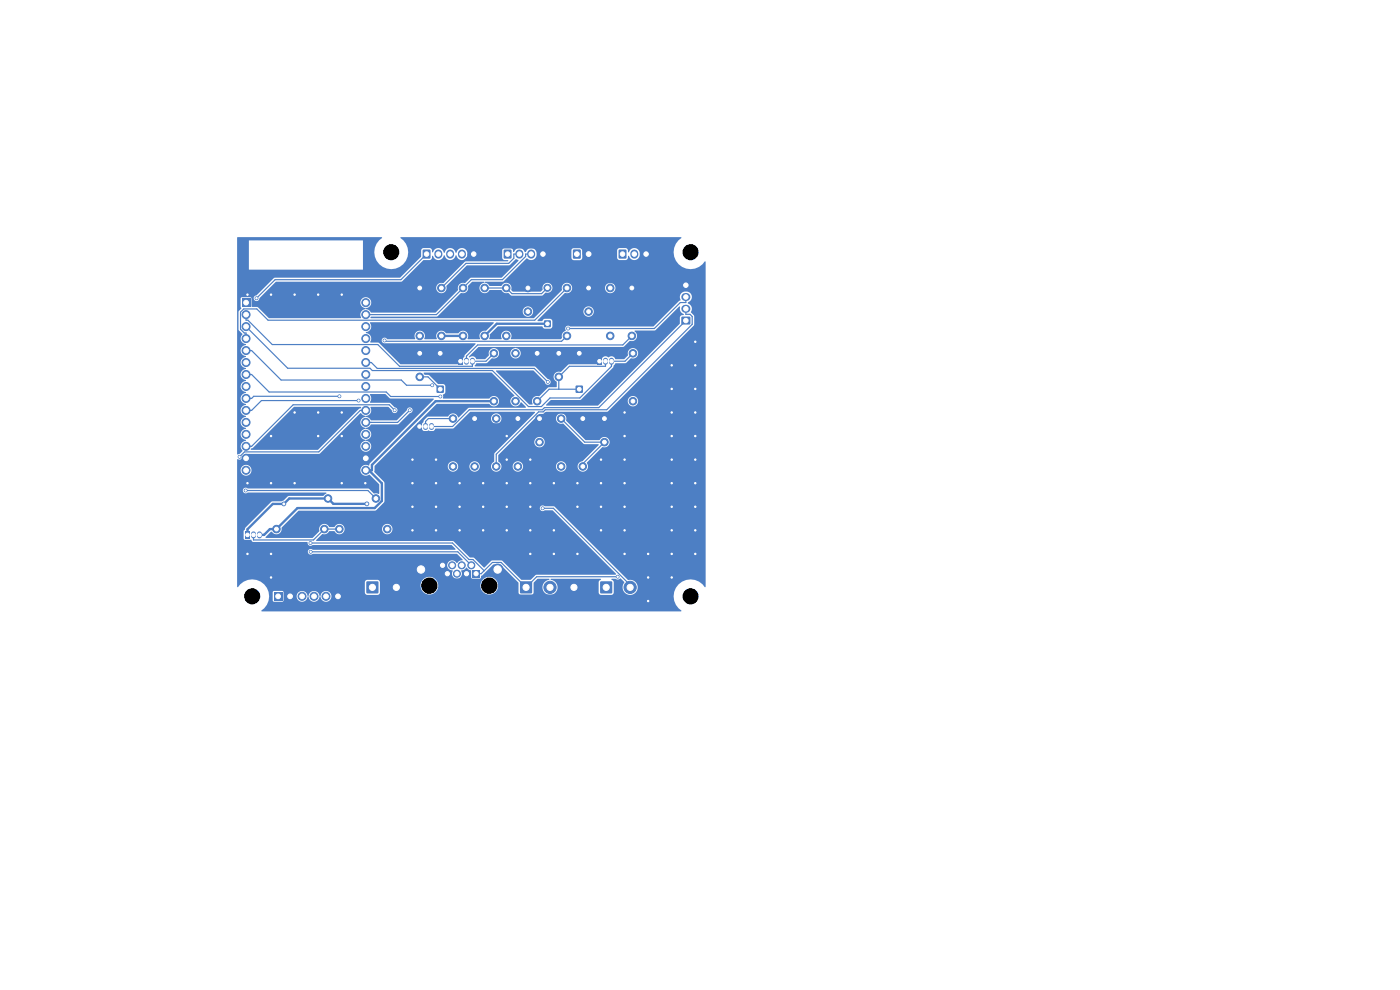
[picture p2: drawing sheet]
<svg xmlns="http://www.w3.org/2000/svg" width="297mm" height="210mm" viewBox="0 0 297 210" stroke-linecap="round" stroke-linejoin="round" font-family="sans-serif">
<g fill="#4d7fc4" stroke="#4d7fc4" stroke-width=".21">
<circle cx="114.5" cy="93.8" r=".8"/>
<circle cx="114.5" cy="88.8" r=".8"/>
<circle cx="102.8" cy="71.3" r=".8"/>
<circle cx="102.8" cy="61.1" r=".8"/>
</g>
<path d="M121.6 53h1.6v1.8h-1.6z" fill="#4d7fc4"/>
<path d="M124.9 53.7v.3" fill="none" stroke="#4d7fc4" stroke-width="1.7"/>
<g fill="#4d7fc4" stroke="#4d7fc4" stroke-width=".21">
<circle cx="109.4" cy="85.1" r=".8"/>
<circle cx="109.4" cy="74.9" r=".8"/>
</g>
<path d="M92.7 81.8h1.4v1.5h-1.4z" fill="#4d7fc4"/>
<g fill="#4d7fc4" stroke="#4d7fc4" stroke-width=".21">
<circle cx="93.4" cy="74.9" r=".8"/>
<circle cx="89" cy="79.9" r=".8"/>
<circle cx="89" cy="74.9" r=".8"/>
<circle cx="104.8" cy="85.1" r=".8"/>
<circle cx="104.8" cy="74.9" r=".8"/>
</g>
<path d="M88.5 89.7h1v1.5h-1z" fill="#4d7fc4"/>
<path d="M90.3 90.3v.4M91.5 90.3v.4" fill="none" stroke="#4d7fc4" stroke-width="1.1"/>
<path d="M127.4 123.4h2.4v2.4h-2.4z" fill="#4d7fc4"/>
<g fill="#4d7fc4" stroke="#4d7fc4" stroke-width=".21">
<circle cx="133.7" cy="124.6" r="1.3"/>
<circle cx="129.5" cy="71.3" r=".8"/>
<circle cx="129.5" cy="61.1" r=".8"/>
<circle cx="109.9" cy="99" r=".8"/>
<circle cx="109.9" cy="88.8" r=".8"/>
<circle cx="98.2" cy="71.3" r=".8"/>
<circle cx="98.2" cy="61.1" r=".8"/>
<circle cx="93.6" cy="71.3" r=".8"/>
<circle cx="93.6" cy="61.1" r=".8"/>
<circle cx="124.9" cy="66.1" r=".8"/>
<circle cx="124.9" cy="61.1" r=".8"/>
<circle cx="107.4" cy="71.3" r=".8"/>
<circle cx="107.4" cy="61.1" r=".8"/>
<circle cx="112" cy="66.1" r=".8"/>
<circle cx="112" cy="61.1" r=".8"/>
<circle cx="58.6" cy="112.2" r=".8"/>
<circle cx="68.8" cy="112.2" r=".8"/>
</g>
<path d="M110.4 123.4h2.4v2.4h-2.4z" fill="#4d7fc4"/>
<g fill="#4d7fc4" stroke="#4d7fc4" stroke-width=".21">
<circle cx="116.7" cy="124.6" r="1.3"/>
<circle cx="121.8" cy="124.6" r="1.3"/>
</g>
<path d="M77.8 123.4h2.4v2.4h-2.4z" fill="#4d7fc4"/>
<g fill="#4d7fc4" stroke="#4d7fc4" stroke-width=".21">
<circle cx="84.1" cy="124.6" r="1.3"/>
<circle cx="72" cy="112.2" r=".8"/>
<circle cx="82.2" cy="112.2" r=".8"/>
<circle cx="114" cy="85.1" r=".8"/>
<circle cx="114" cy="74.9" r=".8"/>
</g>
<path d="M52 112.7h1v1.5h-1z" fill="#4d7fc4"/>
<path d="M53.8 113.2v.5M55 113.2v.5" fill="none" stroke="#4d7fc4" stroke-width="1.1"/>
<g fill="#4d7fc4" stroke="#4d7fc4" stroke-width=".21">
<circle cx="119" cy="99" r=".8"/>
<circle cx="119" cy="88.8" r=".8"/>
<circle cx="134" cy="71.3" r=".8"/>
<circle cx="134" cy="61.1" r=".8"/>
</g>
<path d="M144.6 67.2h1.8v1.6h-1.8z" fill="#4d7fc4"/>
<path d="M145.4 65.5h.2M145.4 63h.2M145.4 60.5h.2" fill="none" stroke="#4d7fc4" stroke-width="1.7"/>
<path d="M106.9 53h1.6v1.8h-1.6z" fill="#4d7fc4"/>
<path d="M110.2 53.8v.2M112.7 53.8v.2M115.2 53.8v.2" fill="none" stroke="#4d7fc4" stroke-width="1.7"/>
<g fill="#4d7fc4" stroke="#4d7fc4" stroke-width=".21">
<circle cx="128.2" cy="93.8" r=".8"/>
<circle cx="128.2" cy="88.8" r=".8"/>
<circle cx="69.6" cy="105.7" r=".8"/>
<circle cx="79.7" cy="105.7" r=".8"/>
<circle cx="120.3" cy="71.3" r=".8"/>
<circle cx="120.3" cy="61.1" r=".8"/>
<circle cx="118.5" cy="79.9" r=".8"/>
<circle cx="118.5" cy="74.9" r=".8"/>
<circle cx="89" cy="71.3" r=".8"/>
<circle cx="89" cy="61.1" r=".8"/>
</g>
<path d="M131.3 53h1.5v1.8h-1.5z" fill="#4d7fc4"/>
<path d="M134.6 53.8v.2M137.1 53.8v.2" fill="none" stroke="#4d7fc4" stroke-width="1.7"/>
<path d="M126.7 75.9h1v1.5h-1z" fill="#4d7fc4"/>
<path d="M128.5 76.4v.5M129.7 76.4v.5" fill="none" stroke="#4d7fc4" stroke-width="1.1"/>
<g fill="#4d7fc4" stroke="#4d7fc4" stroke-width=".21">
<circle cx="100.7" cy="99" r=".8"/>
<circle cx="100.7" cy="88.8" r=".8"/>
<circle cx="134.3" cy="85.1" r=".8"/>
<circle cx="134.3" cy="74.9" r=".8"/>
</g>
<path d="M97.2 75.9h1v1.5h-1z" fill="#4d7fc4"/>
<path d="M99 76.4v.5M100.2 76.4v.5" fill="none" stroke="#4d7fc4" stroke-width="1.1"/>
<path d="M100.2 121h1.5v1.5h-1.5z" fill="#4d7fc4"/>
<g fill="#4d7fc4" stroke="#4d7fc4" stroke-width=".21">
<circle cx="100" cy="119.9" r=".75"/>
<circle cx="99" cy="121.7" r=".75"/>
<circle cx="98" cy="119.9" r=".75"/>
<circle cx="96.9" cy="121.7" r=".75"/>
<circle cx="95.9" cy="119.9" r=".75"/>
<circle cx="94.9" cy="121.7" r=".75"/>
<circle cx="93.9" cy="119.9" r=".75"/>
<circle cx="105.6" cy="120.8" r="1.15"/>
<circle cx="89.3" cy="120.8" r="1.15"/>
</g>
<path d="M89.7 53h1.6v1.8h-1.6z" fill="#4d7fc4"/>
<path d="M93 53.8v.2M95.5 53.8v.2M98 53.8v.2M100.5 53.8v.2" fill="none" stroke="#4d7fc4" stroke-width="1.7"/>
<path d="M51.3 63.4h1.7v1.7h-1.7z" fill="#4d7fc4"/>
<g fill="#4d7fc4" stroke="#4d7fc4" stroke-width=".21">
<circle cx="52.2" cy="66.7" r=".85"/>
<circle cx="52.2" cy="69.3" r=".85"/>
<circle cx="52.2" cy="71.8" r=".85"/>
<circle cx="52.2" cy="74.4" r=".85"/>
<circle cx="52.2" cy="76.9" r=".85"/>
<circle cx="52.2" cy="79.4" r=".85"/>
<circle cx="52.2" cy="82" r=".85"/>
<circle cx="52.2" cy="84.5" r=".85"/>
<circle cx="52.2" cy="87.1" r=".85"/>
<circle cx="52.2" cy="89.6" r=".85"/>
<circle cx="52.2" cy="92.1" r=".85"/>
<circle cx="52.2" cy="94.7" r=".85"/>
<circle cx="52.2" cy="97.2" r=".85"/>
<circle cx="52.2" cy="99.8" r=".85"/>
<circle cx="77.6" cy="64.2" r=".85"/>
<circle cx="77.6" cy="66.7" r=".85"/>
<circle cx="77.6" cy="69.3" r=".85"/>
<circle cx="77.6" cy="71.8" r=".85"/>
<circle cx="77.6" cy="74.4" r=".85"/>
<circle cx="77.6" cy="76.9" r=".85"/>
<circle cx="77.6" cy="79.4" r=".85"/>
<circle cx="77.6" cy="82" r=".85"/>
<circle cx="77.6" cy="84.5" r=".85"/>
<circle cx="77.6" cy="87.1" r=".85"/>
<circle cx="77.6" cy="89.6" r=".85"/>
<circle cx="77.6" cy="92.1" r=".85"/>
<circle cx="77.6" cy="94.7" r=".85"/>
<circle cx="77.6" cy="97.2" r=".85"/>
<circle cx="77.6" cy="99.8" r=".85"/>
</g>
<path d="M115.5 68h1.3v1.4h-1.3z" fill="#4d7fc4"/>
<g fill="#4d7fc4" stroke="#4d7fc4" stroke-width=".21">
<circle cx="116.1" cy="61.1" r=".75"/>
<circle cx="123.6" cy="99" r=".8"/>
<circle cx="123.6" cy="88.8" r=".8"/>
<circle cx="96.1" cy="99" r=".8"/>
<circle cx="96.1" cy="88.8" r=".8"/>
</g>
<path d="M122.2 81.8h1.4v1.5h-1.4z" fill="#4d7fc4"/>
<g fill="#4d7fc4" stroke="#4d7fc4" stroke-width=".21">
<circle cx="122.9" cy="74.9" r=".8"/>
<circle cx="105.3" cy="99" r=".8"/>
<circle cx="105.3" cy="88.8" r=".8"/>
</g>
<path d="M58.1 125.7h1.7v1.7h-1.7z" fill="#4d7fc4"/>
<g fill="#4d7fc4" stroke="#4d7fc4" stroke-width=".21">
<circle cx="61.5" cy="126.5" r=".85"/>
<circle cx="64.1" cy="126.5" r=".85"/>
<circle cx="66.6" cy="126.5" r=".85"/>
<circle cx="69.2" cy="126.5" r=".85"/>
<circle cx="71.7" cy="126.5" r=".85"/>
<circle cx="91.7" cy="81.7" r=".3"/>
<circle cx="142.5" cy="87.5" r=".3"/>
<circle cx="122.5" cy="117.5" r=".3"/>
<circle cx="87.5" cy="107.5" r=".3"/>
<circle cx="112.5" cy="102.5" r=".3"/>
<circle cx="127.5" cy="97.5" r=".3"/>
<circle cx="72.5" cy="102.5" r=".3"/>
<circle cx="132.5" cy="97.5" r=".3"/>
<circle cx="142.5" cy="107.5" r=".3"/>
<circle cx="122.5" cy="102.5" r=".3"/>
<circle cx="147.5" cy="77.5" r=".3"/>
<circle cx="77.5" cy="102.5" r=".3"/>
<circle cx="147.5" cy="72.5" r=".3"/>
<circle cx="112.5" cy="107.5" r=".3"/>
<circle cx="147.5" cy="117.5" r=".3"/>
<circle cx="132.5" cy="117.5" r=".3"/>
<circle cx="97.5" cy="102.5" r=".3"/>
<circle cx="132.5" cy="107.5" r=".3"/>
<circle cx="137.5" cy="117.5" r=".3"/>
<circle cx="142.5" cy="122.5" r=".3"/>
<circle cx="102.5" cy="112.5" r=".3"/>
<circle cx="52.5" cy="102.5" r=".3"/>
<circle cx="127.5" cy="102.5" r=".3"/>
<circle cx="107.5" cy="112.5" r=".3"/>
<circle cx="147.5" cy="97.5" r=".3"/>
<circle cx="107.5" cy="102.5" r=".3"/>
<circle cx="107.5" cy="92.5" r=".3"/>
<circle cx="67.5" cy="92.5" r=".3"/>
<circle cx="132.5" cy="92.5" r=".3"/>
<circle cx="62.5" cy="102.5" r=".3"/>
<circle cx="52.5" cy="62.5" r=".3"/>
<circle cx="87.5" cy="102.5" r=".3"/>
<circle cx="147.5" cy="107.5" r=".3"/>
<circle cx="142.5" cy="117.5" r=".3"/>
<circle cx="92.5" cy="107.5" r=".3"/>
<circle cx="127.5" cy="112.5" r=".3"/>
<circle cx="142.5" cy="102.5" r=".3"/>
<circle cx="142.5" cy="92.5" r=".3"/>
<circle cx="142.5" cy="82.5" r=".3"/>
<circle cx="72.5" cy="62.5" r=".3"/>
<circle cx="87.5" cy="97.5" r=".3"/>
<circle cx="147.5" cy="102.5" r=".3"/>
<circle cx="87.5" cy="112.5" r=".3"/>
<circle cx="132.5" cy="102.5" r=".3"/>
<circle cx="137.5" cy="127.5" r=".3"/>
<circle cx="57.5" cy="117.5" r=".3"/>
<circle cx="132.5" cy="87.5" r=".3"/>
<circle cx="122.5" cy="107.5" r=".3"/>
<circle cx="147.5" cy="112.5" r=".3"/>
<circle cx="57.5" cy="92.5" r=".3"/>
<circle cx="137.5" cy="122.5" r=".3"/>
<circle cx="62.5" cy="87.5" r=".3"/>
<circle cx="72.5" cy="92.5" r=".3"/>
<circle cx="117.5" cy="112.5" r=".3"/>
<circle cx="147.5" cy="82.5" r=".3"/>
<circle cx="107.5" cy="107.5" r=".3"/>
<circle cx="102.5" cy="107.5" r=".3"/>
<circle cx="112.5" cy="97.5" r=".3"/>
<circle cx="142.5" cy="97.5" r=".3"/>
<circle cx="92.5" cy="97.5" r=".3"/>
<circle cx="97.5" cy="112.5" r=".3"/>
<circle cx="57.5" cy="122.5" r=".3"/>
<circle cx="142.5" cy="112.5" r=".3"/>
<circle cx="142.5" cy="77.5" r=".3"/>
<circle cx="117.5" cy="102.5" r=".3"/>
<circle cx="147.5" cy="87.5" r=".3"/>
<circle cx="57.5" cy="102.5" r=".3"/>
<circle cx="107.5" cy="97.5" r=".3"/>
<circle cx="72.5" cy="87.5" r=".3"/>
<circle cx="57.5" cy="62.5" r=".3"/>
<circle cx="117.5" cy="117.5" r=".3"/>
<circle cx="92.5" cy="102.5" r=".3"/>
<circle cx="102.5" cy="102.5" r=".3"/>
<circle cx="127.5" cy="107.5" r=".3"/>
<circle cx="52.5" cy="117.5" r=".3"/>
<circle cx="147.5" cy="92.5" r=".3"/>
<circle cx="67.5" cy="62.5" r=".3"/>
<circle cx="132.5" cy="112.5" r=".3"/>
<circle cx="112.5" cy="112.5" r=".3"/>
<circle cx="62.5" cy="62.5" r=".3"/>
<circle cx="97.5" cy="107.5" r=".3"/>
<circle cx="92.5" cy="112.5" r=".3"/>
<circle cx="67.5" cy="87.5" r=".3"/>
<circle cx="112.5" cy="117.5" r=".3"/>
<circle cx="86.9" cy="87" r=".3"/>
<circle cx="115.1" cy="107.8" r=".3"/>
<circle cx="60.2" cy="106.9" r=".4"/>
<circle cx="77.8" cy="106.9" r=".4"/>
<circle cx="65.9" cy="115.2" r=".3"/>
<circle cx="131" cy="122.3" r=".3"/>
<circle cx="65.9" cy="117.1" r=".3"/>
<circle cx="120.5" cy="69.7" r=".3"/>
<circle cx="116.2" cy="81" r=".3"/>
<circle cx="52.1" cy="104.1" r=".3"/>
<circle cx="81.6" cy="72.2" r=".3"/>
<circle cx="83.7" cy="87" r=".3"/>
<circle cx="54.4" cy="63.3" r=".3"/>
<circle cx="72" cy="84.1" r=".3"/>
<circle cx="76.1" cy="85" r=".3"/>
<circle cx="93.4" cy="84.1" r=".3"/>
<circle cx="50.8" cy="96.9" r=".3"/>
</g>
<g fill="none" stroke="#4d7fc4" stroke-width=".25">
<path d="M90.5 53.9l-5.4 5.4h-26.7l-4 4M110.2 53.9h-1.2v.9l-1.1 1.1h-9l-5.3 5.2M112.7 53.9h-1.2v.5l-4.9 4.9h-6.6l-7.4 7.4h-15M115.2 53.9h1.2l1.3-1.4h5.5l.5 .5v.9h1.2M115.8 53.9l-1.3-1.3h-11.5l-1.3 1.3h-2.4v.5l-5.4 5.4h-3.5l-1.4 1.3M52.2 74.4h1.2l6.2 6.2h25.5l1.1 1.1h5.5M52.2 66.7v1.2h.4l5.2 5.2h22.4l4.6 4.6h15.4v-1.1h2.9l1.7-1.7M52.2 69.3l8.8 8.8h17.5l.5 .5h25.5l7.6 7.6h2.8l1.8-1.8h6.3l6.7-6.7v-1.1h2.9l1.7-1.7M52.2 79.4h1.2l3.7 3.8h24.8l1 .9h10.5M77.6 76.9h1.2l1.2 1.3h33.3l2.9 2.8M89 74.9h6.2l1.6 1.7h.9M89 79.9h1.8l2.6 2.7"/>
<path d="M114 74.9h8.9l1.7 1.7h2.6M116.1 61.1l-1.2 1.2h-6.3l-1.2-1.2h-4.6M120.3 61.1l-6.9 6.8h-56.5l-2.4-2.4h-2.8l-.7 .7v3.6l.8 .8h.4v1.2M120.3 71.3l-1.2 1.1h-37.4l-.1-.2M128.5 76.6v1.1h-7.7l-2.3 2.2v2.7M134 71.3l-1.9 1.9h-30.8l-2.3 2.3v1.1M145.5 60.5h-10.9l-.6 .6-1.1-1.1h-6.9l-1.1 1.1M145.5 68l-18.5 18.5h-11.5l-.5 .4h-15.4l-3.6 3.6h-4.5M145.5 65.5v1.2h.9l.4 .4v1.7l-18.1 18.1h-13l-.5 .5h-.9l-9 9v2.6M145.5 63v1.2h-1.2l-5.5 5.5h-18.3M52.2 97.2h25.4M72 84.1h-18.2l-.4 .4h-1.2"/>
<path d="M76.1 85h-20.6l-2.1 2.1h-1.2M77.6 87.1h-1.2l-8.8 8.8h-15.7l-1.1 1M83.7 87l-1.1-1.1h-20.4l-8.8 8.8h-1.2M86.9 87l-2.5 2.6h-6.8M96.1 88.8h-5.2l-.6 .6v1.1M100.7 89.9l-1.6 1.7h-10.1v-1.1M100.7 88.8v1.1M109.9 88.8l-1.2 1.1h-8M114.5 88.8l1.2-1.2h6.7l1.2 1.2h4.6M119 88.8l5 5h4.2l-4.6 4.6v.6M122.9 82.6h-6.4l-2.5 2.5M52.1 104.1h26l1.6 1.6"/>
<path d="M65.9 115.2h30.1l3.5 3.5h.8l2.4 2.4M65.9 117.1h31.2l2.9 2.8M72 112.2h-3.2l-2.3 2.3h-12.7v-1M93.9 119.9l-.9 .9h-5.1l-5.7 5.7h-10.5l-1.2-1.2h-7.7l-1.3 1.2M115.1 107.8h2.3l16.3 16.3v.5M94.9 121.7l1.2 1.2h2.5l.4-.4M99 122.5l3.9 3.9h1.8l1.3-1.2M99 121.7v.8M101 121.7h1.1l2.4-2.4h1.8l5.3 5.3 2.3-2.3h17.1M105.6 120.8l.4 .4v4M121.8 124.6l-1.7 1.6h-13l-1.1-1"/>
</g>
<path d="M93.6 71.3h4.6M116.1 68.7h-10.7l-2.6 2.6M78.3 99.8l2.7 2.7v3.8l-1.5 1.5h-16.4l-4.5 4.4h-1.3l-1.3 1.3h-1M104.8 85.1h-12.4l-13.5 13.5v1.2h-1.3M77.8 106.9h-7.1l-1.1-1.2h-8.2l-1.2 1.2h-2.3l-5.4 5.4v1.2" fill="none" stroke="#4d7fc4" stroke-width=".5"/>
<g fill="#4d7fc4">
<path d="M50.3 50.4l30.6-.1 .2 .1a3.6 3.6 0 0 0-.8 5.5 3.6 3.6 0 0 0 5.5-.1 3.6 3.6 0 0 0-.9-5.4h59.7a3.7 3.7 0 0 0-.7 5.6 3.7 3.7 0 0 0 5.7-.6v69.2a3.7 3.7 0 0 0-5.6-.7 3.7 3.7 0 0 0 .6 5.7h-89.2a3.9 3.9 0 0 0 1.6-4h.8l.1 1.8 .2 .2h1.9l.2-1.2h2.7a1.19 1.19 0 0 0 1.2 1.3 1.19 1.19 0 0 0 1.2-1.2h.1a1.21 1.21 0 0 0 1.3 1.2 1.21 1.21 0 0 0 1.2-1.2h.1a1.16 1.16 0 0 0 1.6 1.1 1.16 1.16 0 0 0 .3-1.9 1.16 1.16 0 0 0-1.9 .5l-.1 .3a1.24 1.24 0 0 0-1.3-1.1 1.24 1.24 0 0 0-1.2 1.1h-.1a1.17 1.17 0 0 0-1.2-1.1 1.17 1.17 0 0 0-1.2 1h-2.7l-.1-.8-.2-.2-1.8-.1-.3 .3h-.8a3.4 3.4 0 0 0-1.5-2.1h21.9v2.3l.5 .4h2.2l.3-.2 .2-.3v-1.6h8.6v.3a1.88 1.88 0 0 0 2 1.7 1.88 1.88 0 0 0 1.8-2h8.9v.3a1.88 1.88 0 0 0 2.9 1.4 1.88 1.88 0 0 0 0-3.2 1.88 1.88 0 0 0-2.9 1.5h-8.9l-.1-.2a1.88 1.88 0 0 0-1.9-1.5 1.88 1.88 0 0 0-1.8 1.7h-8.6l-.1-.8-.4-.3h-2.3l-.4 .5h-21.9l-.2-.1a3.8 3.8 0 0 0-4.9 1.2l-.1-24.9h.7v.2a1.15 1.15 0 0 0 1.8 .8 1.15 1.15 0 0 0 0-1.9 1.15 1.15 0 0 0-1.8 .9h-.7l.1-2.3a.69 .69 0 0 0 1.1-.5l.6-.6h15.7l8.6-8.6 1.2 .5v.2a1.21 1.21 0 0 0-1.1 1.2 1.21 1.21 0 0 0 1.1 1.2v.2a1.21 1.21 0 0 0-1.1 1.2 1.21 1.21 0 0 0 1.1 1.2v.1a1.16 1.16 0 0 0-1 1.8 1.16 1.16 0 0 0 2-.1 1.16 1.16 0 0 0-1-1.7v-.1a1.24 1.24 0 0 0 1.2-1.3 1.24 1.24 0 0 0-1.2-1.2l.7-.4 .5-.5h5.7l2.4-2.4a.62 .62 0 0 0 .6-.6 .62 .62 0 0 0-.6-.6 .62 .62 0 0 0-.6 .7l-2.2 2.1h-5.3l-.6-.6-.6-.2v-.2a1.27 1.27 0 0 0 1-1.9h3.7l.8 .7a.62 .62 0 0 0 .6 .6 .62 .62 0 0 0 .6-.6 .62 .62 0 0 0-.6-.6l-1.1-1h-4l-.1-.1a1.42 1.42 0 0 0 0-1.7h3.2l1.1 .9h9.1l.1 .2-13.5 13.6-.2 .4a1.3 1.3 0 0 0-1.9 1 1.25 1.25 0 0 0 2 1l2.1 2.1-.1 2-1.1-.1-1.2-1.1h-25.5a.62 .62 0 0 0-.9 0 .62 .62 0 0 0 0 .9 .62 .62 0 0 0 .9 0h16.6v.2l-.6 .5h-7.3l-1.5 1.1-2.1 .1-5.6 5.5-.4 .7v1.8l.2 .1h1.3l.5 .5h11.6a.64 .64 0 0 0 .3 .7 .64 .64 0 0 0 .7-.1h29.5l.8 .9-.1 .1h-30.1a.62 .62 0 0 0-.9 0 .62 .62 0 0 0 0 .9 .62 .62 0 0 0 .9 0h30.5l1.2 1.2-.1 .2a1.31 1.31 0 0 0-1.1 .5 1.09 1.09 0 0 0-1.9 0 1.09 1.09 0 0 0 1 1.6 1.09 1.09 0 0 0 1 1.8 1.09 1.09 0 0 0 .8-1.8l.6-.1 .6-.5 .9 .7v1.4l.2 .2h1.7l.2-.2 .1-.3 2.5-2.4h1.6l3.8 3.8v2.2l.5 .4h2.2l.3-.2 .2-.3v-2.1l.9-.8h2.3l.1 .2a1.61 1.61 0 0 0-1.3 2.4 1.61 1.61 0 0 0 2.8 .1 1.61 1.61 0 0 0-1.2-2.5l.1-.2h10.5l.1 .2-.3 .2-.2 .3 .1 2.4 .4 .3h2.2l.3-.2 .2-.3v-2.3l-.5-.6h.9a.74 .74 0 0 0 1-.1l.8 .8a1.63 1.63 0 0 0 .7 2.6 1.63 1.63 0 0 0 2.2-1.5 1.63 1.63 0 0 0-2.1-1.6l-15.5-15.5-2.2-.1a.62 .62 0 0 0-.8 0 .62 .62 0 0 0 0 .9 .62 .62 0 0 0 .9-.1l1.7 .1 13.4 13.4v.2h-16.9l-1.2 1.1h-1.9l-4.2-4.1h-2.2l-1.6 1.5-2.1-2-1-.2-3.6-3.4-28.9-.1v-.1l1.4-1.3a1.26 1.26 0 0 0 1.4-.6h1.1a1.11 1.11 0 0 0 1.3 .6 1.11 1.11 0 0 0 .8-1.2h8v.2a1.1 1.1 0 0 0 1.6 .9 1.1 1.1 0 0 0 0-1.9 1.1 1.1 0 0 0-1.6 .8h-8v-.1a1.16 1.16 0 0 0-1.1-.9 1.16 1.16 0 0 0-1.1 .7h-1.1a1.15 1.15 0 0 0-1.5-.6 1.15 1.15 0 0 0-.6 1.5l-1.4 1.4h-9.9v-.2l1-1.1a.48 .48 0 0 1 .7 .4 1.15 1.15 0 0 0 1.2-.1 1.15 1.15 0 0 0 .5-1.2l3.6-3.6h16.2l.2-.1 1.7-1.7 .1-4.1-2.2-2.3 .1-1.2h15.5a1.1 1.1 0 0 0 1.1 1.2 1.1 1.1 0 0 0 1.1-1.2h2.4v.1a1.1 1.1 0 0 0 1.7 .9 1.1 1.1 0 0 0 0-1.9 1.1 1.1 0 0 0-1.7 .9h-2.4v-.2a1.1 1.1 0 0 0-1.2-.8 1.1 1.1 0 0 0-1 1h-15.5l13.2-13.2h11.1a1.11 1.11 0 0 0 1.7 .2 1.11 1.11 0 0 0-.1-1.7 1.11 1.11 0 0 0-1.6 .4l-9.8-.1v-.8l.5-.5-.1-1.5-.3-.2-1.2-.1-1.8-1.8-1-.1-.2-.4 14.3-.1 4.9 5a1.15 1.15 0 0 0-.5 1.9 1.15 1.15 0 0 0 1.9-.6l1 1v.2h-12l-2.3 2.1a1.19 1.19 0 0 0-1-.9 1.19 1.19 0 0 0-1.2 .7h-4.3l-.8 .7-.4 .8-.1 .9a.98 .98 0 0 0 1.6 .5 .93 .93 0 0 0 1.4-.4h3.8l2.2-2.2h5.8v.2a1.1 1.1 0 0 0 1.7 .8 1.1 1.1 0 0 0 0-1.8 1.1 1.1 0 0 0-1.7 .8h-5.8l1.4-1.4h13.6l.1 .2-8.6 8.6-.1 1.8a1.12 1.12 0 0 0-.2 1.9 1.12 1.12 0 0 0 1.8-.9h2.4v.1a1.1 1.1 0 0 0 1.2 1.1 1.1 1.1 0 0 0 1-1.2h6.9v.1a1.1 1.1 0 0 0 1.7 .9 1.1 1.1 0 0 0 0-1.9 1.1 1.1 0 0 0-1.7 .9h-6.9l-.1-.2a1.1 1.1 0 0 0-1.1-.8 1.1 1.1 0 0 0-1 1h-2.4l-.2-.5-.5-.5v-1.4l2.8-2.8h4.9v.2a1.1 1.1 0 0 0 1.6 .8 1.1 1.1 0 0 0 0-1.8 1.1 1.1 0 0 0-1.6 .8h-4.9l5-5h4.4v.2a1.19 1.19 0 0 0 1.6 1l4.3 4.2 3.2 .2-3.5 3.6a1.11 1.11 0 0 0-.9 1.4 1.11 1.11 0 0 0 1.6 .6 1.11 1.11 0 0 0 .3-1.7l3.3-3.4a1.12 1.12 0 0 0 1.4-.6 1.12 1.12 0 0 0-.6-1.5 1.12 1.12 0 0 0-1.5 .7l-2.9-.1-4.1-4a1.14 1.14 0 0 0-.7-1.6 1.14 1.14 0 0 0-1.5 1h-4.4l.9-.9h1l.5-.5h12.9l2.4-2.3h2v.2a1.1 1.1 0 0 0 1.7 .8 1.1 1.1 0 0 0 0-1.8 1.1 1.1 0 0 0-1.7 .8h-2l16-15.9 .1-2-.7-.8a1.38 1.38 0 0 0-.7-2 1.65 1.65 0 0 0 .8-1.6l-.2-.4-.4-.4a1.23 1.23 0 0 0-1.5 .2 1.23 1.23 0 0 0-.2 1.5l-5.8 5.7h-17.6a.67 .67 0 0 0-.9 0 .67 .67 0 0 0-.1 .9 1.24 1.24 0 0 0-.8 1.5l-.3 .3-10.5-.1a1.14 1.14 0 0 0-1-1.7 1.14 1.14 0 0 0-1 1.7h-2.6l.1-1 1.7-1.7h9.4l.5 .5h1.3l.4-.5v-1.2l-.3-.3-1.4-.1-.5 .5h-1l2-2.1h7.8v.2a1.1 1.1 0 0 0 1.6 .8 1.1 1.1 0 0 0 0-1.8 1.1 1.1 0 0 0-1.6 .8h-7.8l3.9-3.9a1.1 1.1 0 0 0 1.5-1.1h7v.2a1.1 1.1 0 0 0 1.6 .8 1.1 1.1 0 0 0 0-1.8 1.1 1.1 0 0 0-1.6 .8h-7l-.1-.2a1.14 1.14 0 0 0-1.4-.7 1.14 1.14 0 0 0-.7 1.5l-6 5.9h-34.5l-.1-.1 .2-.2h13.8l1.3-1.2h17a1.1 1.1 0 0 0 1.5 1.1 1.1 1.1 0 0 0 .3-1.8 1.1 1.1 0 0 0-1.8 .5v.2h-17l3.9-3.9a1.18 1.18 0 0 0 1.2-.3 1.18 1.18 0 0 0 .3-1.2l.9-.8h2.5l.1 .2a1.14 1.14 0 0 0-.9 1.8 1.14 1.14 0 0 0 2-.3h2.4l.2 .2a1.28 1.28 0 0 0 1.4 .5l.6 .5h6.5l.7-.6a1.07 1.07 0 0 0 1.4-.6 1.07 1.07 0 0 0-.6-1.4 1.07 1.07 0 0 0-1.4 .6v.7l-.4 .5h-5.9l-.4-.4a1.15 1.15 0 0 0-.6-1.4 1.15 1.15 0 0 0-1.5 .6h-2.4l-1.1-.9 4-.1 5-4.9a1.21 1.21 0 0 0 1.2 .3 1.21 1.21 0 0 0 .8-1l-.2-1h7.6v1.6l.2 .3 .3 .2h1.3l.5-.4v-1.7h7.4v1.6l.2 .3 .3 .2h1.3a.76 .76 0 0 0 .6-.9h.1a1.17 1.17 0 0 0 1.2 .9 1.17 1.17 0 0 0 1.1-1.1v-.6a1.2 1.2 0 0 0-1.2-.9 1.2 1.2 0 0 0-1.1 .9h-.2a.66 .66 0 0 0-.5-.9h-1.4l-.4 .5h-7.4l-.1-.3-.4-.2h-1.4l-.4 .5h-7.6a1.26 1.26 0 0 0-2.1 .4 2.06 2.06 0 0 0-1.4-.9 1.53 1.53 0 0 0-1.1 .9l-.2-.2a.58 .58 0 0 0-.5-.7h-1.3l-.5 .4 .1 1.9 .4 .3h.8l-.1 .2-9 .1-4.7 4.6a1.11 1.11 0 0 0-1.5 .9 1.11 1.11 0 0 0 1.3 1.2 1.11 1.11 0 0 0 .9-1.5l4.4-4.4h8.9l1.4-1.3 .6 .2v.1l-3.6 3.6h-6.5l-1.3 1.2a1.17 1.17 0 0 0-1.2 .2 1.17 1.17 0 0 0-.2 1.3l-4.8 4.7h-13.6l-.6-.5-.6-.2v-.2a1.17 1.17 0 0 0 1-1.8 1.17 1.17 0 0 0-2.1 0 1.17 1.17 0 0 0 1.1 1.8v.1a1.32 1.32 0 0 0-1 2h-19.5l-2.4-2.3-1.3-.2-.1-1.8h.5a.62 .62 0 0 0 .6 .7 .62 .62 0 0 0 .7-.7l3.5-3.4h26.5l4.7-4.6h1.3a.76 .76 0 0 0 .6-.9h.2a1.21 1.21 0 0 0 1.2 .9 1.21 1.21 0 0 0 1.1-1h.1a1.2 1.2 0 0 0 1.2 1 1.2 1.2 0 0 0 1.2-1h.1a1.16 1.16 0 0 0 1.2 1 1.16 1.16 0 0 0 1.1-1.1v-.6a1.19 1.19 0 0 0-1.2-.9 1.19 1.19 0 0 0-1.1 1h-.1a1.2 1.2 0 0 0-1.3-1 1.2 1.2 0 0 0-1.1 1h-.1a1.21 1.21 0 0 0-1.2-1 1.21 1.21 0 0 0-1.2 .9h-.1a.66 .66 0 0 0-.6-.9h-1.2l-.4 .2-.2 .3v1.4l-4.4 4.4h-26.7l-3.7 3.7-.4 .2-.3 .4-.7-.2h-1.8l-.2 .2-.1 1.9 .2 .3-.6 .8v3.7l.8 1a1.27 1.27 0 0 0-.3 1.3 1.27 1.27 0 0 0 1.1 .9v.1a1.21 1.21 0 0 0-1.1 1.2 1.21 1.21 0 0 0 1.1 1.2v.1a1.21 1.21 0 0 0-1.1 1.2 1.21 1.21 0 0 0 1.1 1.2v.2a1.21 1.21 0 0 0-1.1 1.2 1.21 1.21 0 0 0 1.1 1.2v.1a1.21 1.21 0 0 0-1.1 1.2 1.21 1.21 0 0 0 1.1 1.2v.1a1.21 1.21 0 0 0-1.1 1.3 1.21 1.21 0 0 0 1.1 1.2v.1a1.21 1.21 0 0 0-1.1 1.2 1.21 1.21 0 0 0 1.1 1.2v.1a1.21 1.21 0 0 0-1.1 1.2 1.21 1.21 0 0 0 1.1 1.2v.2a1.21 1.21 0 0 0-1.1 1.2 1.21 1.21 0 0 0 1.1 1.2v.1a1.24 1.24 0 0 0-1.1 .9 1.24 1.24 0 0 0 .3 1.3l-.5 .6h-.6v-39.1h26.7v-6.2h-24.2v6.2h-2.5z"/>
<path d="M53.3 95.1l.3-.1 8.8-8.7h14.1a.22 .22 0 0 1 0 .3 .22 .22 0 0 1-.2 .1l-8.9 8.7h-14.1l-.1-.1z"/>
<path d="M99.5 75.6l2.1-2h30.6l1.4-1.3a1.16 1.16 0 0 0 1.5-.6 1.16 1.16 0 0 0-.5-1.5l4.4-.1 5.1-5.1h.2a1.48 1.48 0 0 0 .8 1.7l-.1 .1a.62 .62 0 0 0-.8 .6v1.3l-17.3 17.3h-11.1l1.1-1.1 6.3-.1 6.9-6.8 .4-.9 2.3-.1 1-1a1.14 1.14 0 0 0 1.6-.9 1.14 1.14 0 0 0-1.3-1.3 1.14 1.14 0 0 0-.9 1.6l-.8 .8h-1.8a1.05 1.05 0 0 0-1.6-.4 .83 .83 0 0 0-.8-.2 .83 .83 0 0 0-.6 .7v1h-7l-1.6 1.6a1.15 1.15 0 0 0-1.5 .7 1.15 1.15 0 0 0 .6 1.4l-.1 1.1-1.7 .1-1.9 1.9a1.17 1.17 0 0 0-1.3 .3 1.17 1.17 0 0 0-.1 1.4h-.8l-7-7.1 7.9-.1 2.5 2.4a.62 .62 0 0 0 .7 .6 .62 .62 0 0 0 .5-.6 .62 .62 0 0 0-.6-.6l-2.8-2.7h-12.7l.4-.6 2.2-.1 1-1h.2a1.1 1.1 0 0 0 1.4-1.1h2.4v.1a1.1 1.1 0 0 0 1.6 .9 1.1 1.1 0 0 0 0-1.9 1.1 1.1 0 0 0-1.6 .9h-2.4l-.1-.2a1.14 1.14 0 0 0-1.4-.8 1.14 1.14 0 0 0-.7 1.5l-.8 .8h-1.8a1.05 1.05 0 0 0-1.6-.4z"/>
<path d="M78.5 68.4h26.2v.2l-1.6 1.5a1.22 1.22 0 0 0-1.2 .5 1.22 1.22 0 0 0-.1 1.3h-2.6a1.24 1.24 0 0 0-1.1-1.7l-.5 .1-.4 .4h-2.5a1.17 1.17 0 0 0-1.6-.4 1.17 1.17 0 0 0-.4 1.6h-2.6a1.24 1.24 0 0 0-1.1-1.7 1.19 1.19 0 0 0-.9 1.7l-5.9 .1a.62 .62 0 0 0-.8-.4 .62 .62 0 0 0-.4 .7 .62 .62 0 0 0 .7 .5h19.1l.1 .2-2.3 2.3-.4 .9-.1 1.1h-13.1l-4.6-4.6-1.8-.1a1.45 1.45 0 0 0-.4-1.8l-.6-.3a1.31 1.31 0 0 0 .9-2.1z"/>
</g>
<g fill="#fff" stroke="#fff" stroke-width=".21">
<circle cx="91.7" cy="81.7" r=".15"/>
<circle cx="142.5" cy="87.5" r=".15"/>
<circle cx="122.5" cy="117.5" r=".15"/>
<circle cx="87.5" cy="107.5" r=".15"/>
<circle cx="112.5" cy="102.5" r=".15"/>
<circle cx="127.5" cy="97.5" r=".15"/>
<circle cx="72.5" cy="102.5" r=".15"/>
<circle cx="132.5" cy="97.5" r=".15"/>
<circle cx="142.5" cy="107.5" r=".15"/>
<circle cx="122.5" cy="102.5" r=".15"/>
<circle cx="147.5" cy="77.5" r=".15"/>
<circle cx="77.5" cy="102.5" r=".15"/>
<circle cx="147.5" cy="72.5" r=".15"/>
<circle cx="112.5" cy="107.5" r=".15"/>
<circle cx="147.5" cy="117.5" r=".15"/>
<circle cx="132.5" cy="117.5" r=".15"/>
<circle cx="97.5" cy="102.5" r=".15"/>
<circle cx="132.5" cy="107.5" r=".15"/>
<circle cx="137.5" cy="117.5" r=".15"/>
<circle cx="142.5" cy="122.5" r=".15"/>
<circle cx="102.5" cy="112.5" r=".15"/>
<circle cx="52.5" cy="102.5" r=".15"/>
<circle cx="127.5" cy="102.5" r=".15"/>
<circle cx="107.5" cy="112.5" r=".15"/>
<circle cx="147.5" cy="97.5" r=".15"/>
<circle cx="107.5" cy="102.5" r=".15"/>
<circle cx="107.5" cy="92.5" r=".15"/>
<circle cx="67.5" cy="92.5" r=".15"/>
<circle cx="132.5" cy="92.5" r=".15"/>
<circle cx="62.5" cy="102.5" r=".15"/>
<circle cx="52.5" cy="62.5" r=".15"/>
<circle cx="87.5" cy="102.5" r=".15"/>
<circle cx="147.5" cy="107.5" r=".15"/>
<circle cx="142.5" cy="117.5" r=".15"/>
<circle cx="92.5" cy="107.5" r=".15"/>
<circle cx="127.5" cy="112.5" r=".15"/>
<circle cx="142.5" cy="102.5" r=".15"/>
<circle cx="142.5" cy="92.5" r=".15"/>
<circle cx="142.5" cy="82.5" r=".15"/>
<circle cx="72.5" cy="62.5" r=".15"/>
<circle cx="87.5" cy="97.5" r=".15"/>
<circle cx="147.5" cy="102.5" r=".15"/>
<circle cx="87.5" cy="112.5" r=".15"/>
<circle cx="132.5" cy="102.5" r=".15"/>
<circle cx="137.5" cy="127.5" r=".15"/>
<circle cx="57.5" cy="117.5" r=".15"/>
<circle cx="132.5" cy="87.5" r=".15"/>
<circle cx="122.5" cy="107.5" r=".15"/>
<circle cx="147.5" cy="112.5" r=".15"/>
<circle cx="57.5" cy="92.5" r=".15"/>
<circle cx="137.5" cy="122.5" r=".15"/>
<circle cx="62.5" cy="87.5" r=".15"/>
<circle cx="72.5" cy="92.5" r=".15"/>
<circle cx="117.5" cy="112.5" r=".15"/>
<circle cx="147.5" cy="82.5" r=".15"/>
<circle cx="107.5" cy="107.5" r=".15"/>
<circle cx="102.5" cy="107.5" r=".15"/>
<circle cx="112.5" cy="97.5" r=".15"/>
<circle cx="142.5" cy="97.5" r=".15"/>
<circle cx="92.5" cy="97.5" r=".15"/>
<circle cx="97.5" cy="112.5" r=".15"/>
<circle cx="57.5" cy="122.5" r=".15"/>
<circle cx="142.5" cy="112.5" r=".15"/>
<circle cx="142.5" cy="77.5" r=".15"/>
<circle cx="117.5" cy="102.5" r=".15"/>
<circle cx="147.5" cy="87.5" r=".15"/>
<circle cx="57.5" cy="102.5" r=".15"/>
<circle cx="107.5" cy="97.5" r=".15"/>
<circle cx="72.5" cy="87.5" r=".15"/>
<circle cx="57.5" cy="62.5" r=".15"/>
<circle cx="117.5" cy="117.5" r=".15"/>
<circle cx="92.5" cy="102.5" r=".15"/>
<circle cx="102.5" cy="102.5" r=".15"/>
<circle cx="127.5" cy="107.5" r=".15"/>
<circle cx="52.5" cy="117.5" r=".15"/>
<circle cx="147.5" cy="92.5" r=".15"/>
<circle cx="67.5" cy="62.5" r=".15"/>
<circle cx="132.5" cy="112.5" r=".15"/>
<circle cx="112.5" cy="112.5" r=".15"/>
<circle cx="62.5" cy="62.5" r=".15"/>
<circle cx="97.5" cy="107.5" r=".15"/>
<circle cx="92.5" cy="112.5" r=".15"/>
<circle cx="67.5" cy="87.5" r=".15"/>
<circle cx="112.5" cy="117.5" r=".15"/>
<circle cx="86.9" cy="87" r=".15"/>
<circle cx="115.1" cy="107.8" r=".15"/>
<circle cx="60.2" cy="106.9" r=".2"/>
<circle cx="77.8" cy="106.9" r=".2"/>
<circle cx="65.9" cy="115.2" r=".15"/>
<circle cx="131" cy="122.3" r=".15"/>
<circle cx="65.9" cy="117.1" r=".15"/>
<circle cx="120.5" cy="69.7" r=".15"/>
<circle cx="116.2" cy="81" r=".15"/>
<circle cx="52.1" cy="104.1" r=".15"/>
<circle cx="81.6" cy="72.2" r=".15"/>
<circle cx="83.7" cy="87" r=".15"/>
<circle cx="54.4" cy="63.3" r=".15"/>
<circle cx="72" cy="84.1" r=".15"/>
<circle cx="76.1" cy="85" r=".15"/>
<circle cx="93.4" cy="84.1" r=".15"/>
<circle cx="50.8" cy="96.9" r=".15"/>
<circle cx="114.5" cy="93.8" r=".4"/>
<circle cx="114.5" cy="88.8" r=".4"/>
<circle cx="102.8" cy="71.3" r=".4"/>
<circle cx="102.8" cy="61.1" r=".4"/>
<circle cx="122.4" cy="53.9" r=".5"/>
<circle cx="124.9" cy="53.9" r=".5"/>
<circle cx="109.4" cy="85.1" r=".4"/>
<circle cx="109.4" cy="74.9" r=".4"/>
<circle cx="93.4" cy="82.6" r=".4"/>
<circle cx="93.4" cy="74.9" r=".4"/>
<circle cx="89" cy="79.9" r=".4"/>
<circle cx="89" cy="74.9" r=".4"/>
<circle cx="104.8" cy="85.1" r=".4"/>
<circle cx="104.8" cy="74.9" r=".4"/>
<circle cx="89" cy="90.5" r=".37"/>
<circle cx="90.3" cy="90.5" r=".37"/>
<circle cx="91.5" cy="90.5" r=".37"/>
<circle cx="128.6" cy="124.6" r=".65"/>
<circle cx="133.7" cy="124.6" r=".65"/>
<circle cx="129.5" cy="71.3" r=".4"/>
<circle cx="129.5" cy="61.1" r=".4"/>
<circle cx="109.9" cy="99" r=".4"/>
<circle cx="109.9" cy="88.8" r=".4"/>
<circle cx="98.2" cy="71.3" r=".4"/>
<circle cx="98.2" cy="61.1" r=".4"/>
<circle cx="93.6" cy="71.3" r=".4"/>
<circle cx="93.6" cy="61.1" r=".4"/>
<circle cx="124.9" cy="66.1" r=".4"/>
<circle cx="124.9" cy="61.1" r=".4"/>
<circle cx="107.4" cy="71.3" r=".4"/>
<circle cx="107.4" cy="61.1" r=".4"/>
<circle cx="112" cy="66.1" r=".4"/>
<circle cx="112" cy="61.1" r=".4"/>
<circle cx="58.6" cy="112.2" r=".4"/>
<circle cx="68.8" cy="112.2" r=".4"/>
<circle cx="111.6" cy="124.6" r=".65"/>
<circle cx="116.7" cy="124.6" r=".65"/>
<circle cx="121.8" cy="124.6" r=".65"/>
<circle cx="79" cy="124.6" r=".65"/>
<circle cx="84.1" cy="124.6" r=".65"/>
<circle cx="72" cy="112.2" r=".4"/>
<circle cx="82.2" cy="112.2" r=".4"/>
<circle cx="114" cy="85.1" r=".4"/>
<circle cx="114" cy="74.9" r=".4"/>
<circle cx="52.5" cy="113.5" r=".38"/>
<circle cx="53.8" cy="113.5" r=".38"/>
<circle cx="55" cy="113.5" r=".38"/>
<circle cx="119" cy="99" r=".4"/>
<circle cx="119" cy="88.8" r=".4"/>
<circle cx="134" cy="71.3" r=".4"/>
<circle cx="134" cy="61.1" r=".4"/>
<circle cx="145.5" cy="68" r=".48"/>
<circle cx="145.5" cy="65.5" r=".47"/>
<circle cx="145.5" cy="63" r=".48"/>
<circle cx="145.5" cy="60.5" r=".47"/>
<circle cx="107.7" cy="53.9" r=".47"/>
<circle cx="110.2" cy="53.9" r=".47"/>
<circle cx="112.7" cy="53.9" r=".47"/>
<circle cx="115.2" cy="53.9" r=".47"/>
<circle cx="128.2" cy="93.8" r=".4"/>
<circle cx="128.2" cy="88.8" r=".4"/>
<circle cx="69.6" cy="105.7" r=".4"/>
<circle cx="79.7" cy="105.7" r=".4"/>
<circle cx="120.3" cy="71.3" r=".4"/>
<circle cx="120.3" cy="61.1" r=".4"/>
<circle cx="118.5" cy="79.9" r=".4"/>
<circle cx="118.5" cy="74.9" r=".4"/>
<circle cx="89" cy="71.3" r=".4"/>
<circle cx="89" cy="61.1" r=".4"/>
<circle cx="132.1" cy="53.9" r=".47"/>
<circle cx="134.6" cy="53.9" r=".47"/>
<circle cx="137.1" cy="53.9" r=".47"/>
<circle cx="127.2" cy="76.6" r=".37"/>
<circle cx="128.5" cy="76.6" r=".37"/>
<circle cx="129.7" cy="76.6" r=".37"/>
<circle cx="100.7" cy="99" r=".4"/>
<circle cx="100.7" cy="88.8" r=".4"/>
<circle cx="134.3" cy="85.1" r=".4"/>
<circle cx="134.3" cy="74.9" r=".4"/>
<circle cx="97.7" cy="76.6" r=".38"/>
<circle cx="99" cy="76.6" r=".38"/>
<circle cx="100.2" cy="76.6" r=".38"/>
<circle cx="101" cy="121.7" r=".45"/>
<circle cx="100" cy="119.9" r=".45"/>
<circle cx="99" cy="121.7" r=".45"/>
<circle cx="98" cy="119.9" r=".45"/>
<circle cx="96.9" cy="121.7" r=".45"/>
<circle cx="95.9" cy="119.9" r=".45"/>
<circle cx="94.9" cy="121.7" r=".45"/>
<circle cx="93.9" cy="119.9" r=".45"/>
<circle cx="105.6" cy="120.8" r=".78"/>
<circle cx="89.3" cy="120.8" r=".78"/>
<circle cx="90.5" cy="53.9" r=".48"/>
<circle cx="93" cy="53.9" r=".47"/>
<circle cx="95.5" cy="53.9" r=".48"/>
<circle cx="98" cy="53.9" r=".47"/>
<circle cx="100.5" cy="53.9" r=".47"/>
<circle cx="52.2" cy="64.2" r=".5"/>
<circle cx="52.2" cy="66.7" r=".5"/>
<circle cx="52.2" cy="69.3" r=".5"/>
<circle cx="52.2" cy="71.8" r=".5"/>
<circle cx="52.2" cy="74.4" r=".5"/>
<circle cx="52.2" cy="76.9" r=".5"/>
<circle cx="52.2" cy="79.4" r=".5"/>
<circle cx="52.2" cy="82" r=".5"/>
<circle cx="52.2" cy="84.5" r=".5"/>
<circle cx="52.2" cy="87.1" r=".5"/>
<circle cx="52.2" cy="89.6" r=".5"/>
<circle cx="52.2" cy="92.1" r=".5"/>
<circle cx="52.2" cy="94.7" r=".5"/>
<circle cx="52.2" cy="97.2" r=".5"/>
<circle cx="52.2" cy="99.8" r=".5"/>
<circle cx="77.6" cy="64.2" r=".5"/>
<circle cx="77.6" cy="66.7" r=".5"/>
<circle cx="77.6" cy="69.3" r=".5"/>
<circle cx="77.6" cy="71.8" r=".5"/>
<circle cx="77.6" cy="74.4" r=".5"/>
<circle cx="77.6" cy="76.9" r=".5"/>
<circle cx="77.6" cy="79.4" r=".5"/>
<circle cx="77.6" cy="82" r=".5"/>
<circle cx="77.6" cy="84.5" r=".5"/>
<circle cx="77.6" cy="87.1" r=".5"/>
<circle cx="77.6" cy="89.6" r=".5"/>
<circle cx="77.6" cy="92.1" r=".5"/>
<circle cx="77.6" cy="94.7" r=".5"/>
<circle cx="77.6" cy="97.2" r=".5"/>
<circle cx="77.6" cy="99.8" r=".5"/>
<circle cx="116.1" cy="68.7" r=".37"/>
<circle cx="116.1" cy="61.1" r=".37"/>
<circle cx="123.6" cy="99" r=".4"/>
<circle cx="123.6" cy="88.8" r=".4"/>
<circle cx="96.1" cy="99" r=".4"/>
<circle cx="96.1" cy="88.8" r=".4"/>
<circle cx="122.9" cy="82.6" r=".4"/>
<circle cx="122.9" cy="74.9" r=".4"/>
<circle cx="105.3" cy="99" r=".4"/>
<circle cx="105.3" cy="88.8" r=".4"/>
<circle cx="59" cy="126.5" r=".5"/>
<circle cx="61.5" cy="126.5" r=".5"/>
<circle cx="64.1" cy="126.5" r=".5"/>
<circle cx="66.6" cy="126.5" r=".5"/>
<circle cx="69.2" cy="126.5" r=".5"/>
<circle cx="71.7" cy="126.5" r=".5"/>
</g>
<g fill="#000" stroke="#000" stroke-width=".21">
<circle cx="83" cy="53.5" r="1.6"/>
<circle cx="146.5" cy="53.5" r="1.6"/>
<circle cx="53.5" cy="126.5" r="1.6"/>
<circle cx="91.1" cy="124.2" r="1.62"/>
<circle cx="103.8" cy="124.2" r="1.62"/>
<circle cx="146.5" cy="126.5" r="1.6"/>
</g>
</svg>
